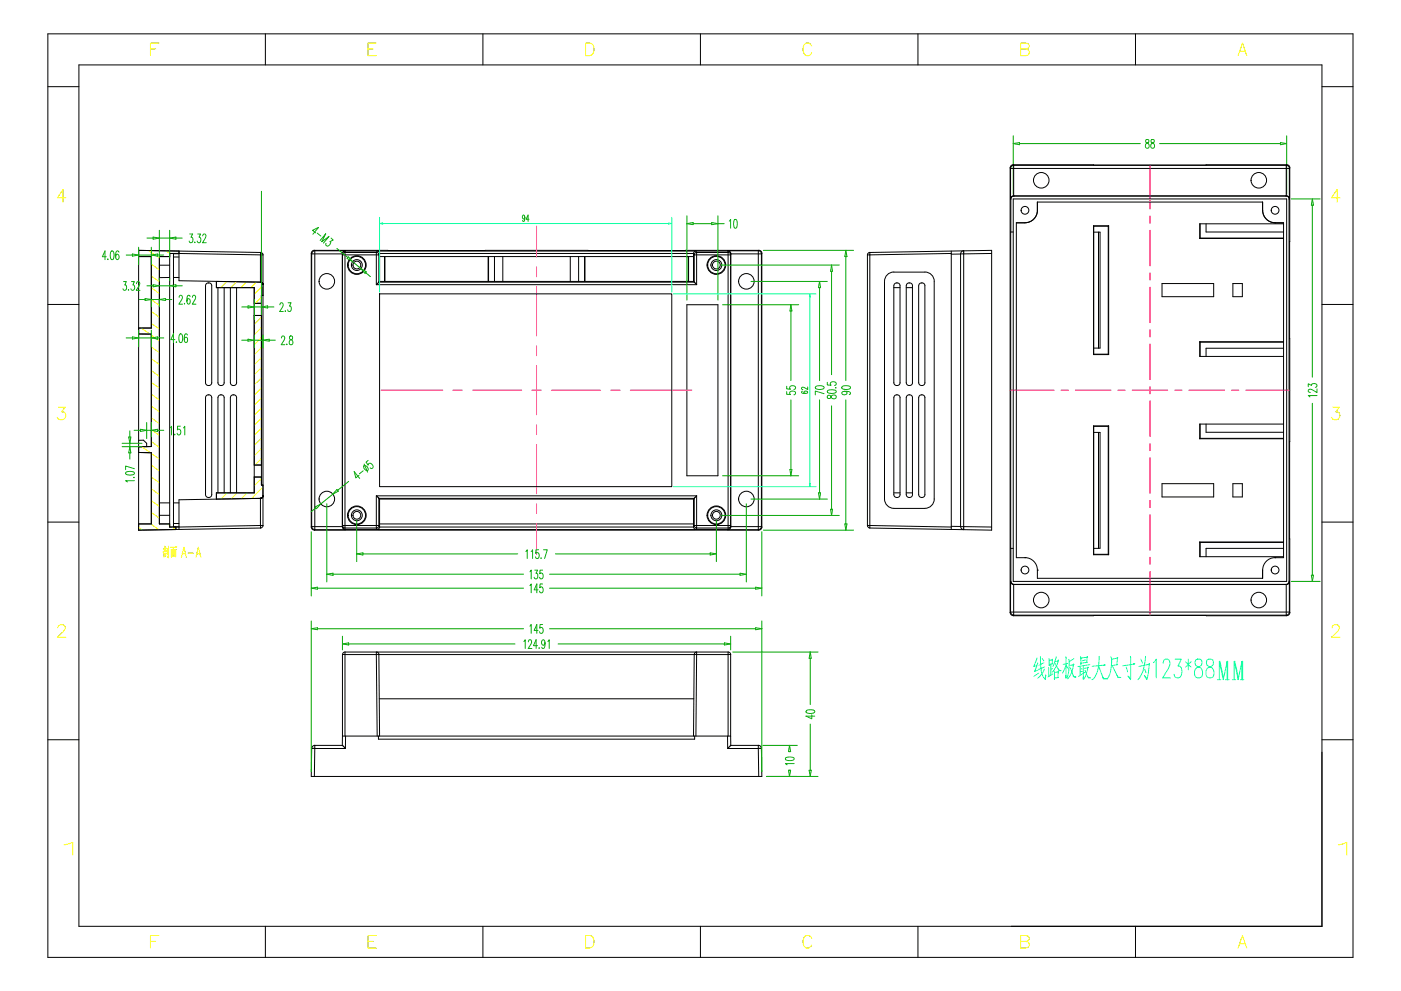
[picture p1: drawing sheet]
<svg xmlns="http://www.w3.org/2000/svg" width="420mm" height="297mm" viewBox="0 0 420 297" stroke-linecap="round" stroke-linejoin="round" font-family="sans-serif">
<g fill="none" stroke="#000" stroke-width=".3">
<path d="M14.4 10.1h391.4v276.9h-391.4zM23.7 19.5h372.8v258.2h-372.8zM79.6 10.1v9.4M144.8 10.1v9.4M210.1 10.1v9.4M275.3 10.1v9.4M340.5 10.1v9.4M14.4 26h9.3M396.5 26h9.3M302.9 50.3v133.3M302.9 50.3l.2 .2M303.1 50.5v133"/>
<path d="M303.1 50.5h83.6M303.9 59.6h82v114.7h-82zM303.9 49.4h82M303.9 49.4l.1 .2M303.9 49.4l-.7 .3-.2 .6M304 49.6v9.1M304 49.6h81.7M304 49.5a.93 .93 0 0 0-.9 1M304 58.7l81.7 .1M304 58.7l.1 .1M304 58.7l-.6 .3-.3 .6M304.1 58.8h81.6"/>
<path d="M304.1 58.7l-.7 .3-.2 .7M385.7 58.7l.6 .3 .3 .7M385.7 49.6v9.1l.7 .3 .3 .6M385.8 49.5a.93 .93 0 0 1 .9 1M385.9 49.4l-.2 .2M385.9 49.4l.7 .3 .2 .6M386.7 50.5l.1-.2v133.3l-.1-.1M386.7 50.5v133M41.6 76.9h3.8v21.4h-3.8M47.8 79.5h3.1M50.9 76.9h-3.1v80.1h3.1M52 77h1.7"/>
<path d="M53.7 75.3v8.8l24.4 .5M53.7 76.1h-1.7v81.8h1.7M78.1 76.4l-27.2-.4v82l27.2-.5M78.1 76.4h.8M78.1 76.4v8.2M78.1 75.7l-36.5-.7v83.9M78.2 75.6l.5 .3 .2 .5M78.2 75.6l-.1 .8M78.9 76.4v81.1M93.3 76v82M93.3 76l.2 .1M93.5 76.1v81.7"/>
<path d="M94.3 75l-.7 .3-.2 .6M94.4 75.2v83.6M94.4 75.2l-.1-.2h133.2l-.1 .2M94.4 75.2l9.2 .1M94.4 75.2a.93 .93 0 0 0-.9 .9M102.7 76l-9.2 .1M102.7 76.2v81.6M102.7 76v82M102.8 75.6l-.1 .4M103.5 75.3h114.9v83.4h-114.9zM103.5 75.2l-.6 .2-.2 .6M103.6 75.2l-.6 .2"/>
<path d="M112.9 75.7l-9.4-.1-.6 .3-.2 .5h10.9M112.9 75.7v9.6h96v-9.6M112.9 75.6l.5 .3 .2 .5M113.1 75.3l-.2 .4M113.1 75.2l.6 .3 .2 .5M113.6 76.4v8.2M113.8 76.9h94.2M113.8 76h94.2M113.8 76l-.2 .4M113.8 76v8.1l-.2 .5M115.3 76.9v7.5M115.4 76.9v7.5"/>
<path d="M116.3 75v.1M145.5 75v.1M146.4 76.9v7.5M146.5 76.9v7.5M148.3 76.9v7.5M150.8 76.9v7.5M171 76.9v7.5M173.5 76.9v7.5M175.3 76.9v7.5M175.4 76.9v7.5M176.4 75v.1M205.5 75v.1"/>
<path d="M206.4 76.9v7.5M206.5 76.9v7.5M208 76v8.1l.2 .5M208 76l.2 .4M208.2 76.4v8.2M208.7 75.3l.2 .4M208.7 75.2l-.5 .3-.2 .5M208.9 75.7h9.5M209 75.6l-.6 .3-.2 .5M218.3 75.2h.1M218.4 75.6l.5 .3 .2 .5h-10.9M218.4 75.2l.5 .2 .2 .6"/>
<path d="M218.4 75.2l.5 .2M219 75.6l.2 .4M219.1 76v82M219.2 76.1l-.1 .1M219.2 76l9.1 .1M227.4 75.2l-9.2 .1M227.4 75.2v83.6M227.4 75.2a.93 .93 0 0 1 1 .9M227.6 75l.6 .3 .3 .6M228.3 76.1l.2-.1v82l-.2-.2M228.3 76.1v81.7M260.1 76.4v81.1"/>
<path d="M260.9 75.7l36.5-.7v83.9l-36.5-.6M260.9 75.7v82.6M260.9 75.6l-.5 .3-.3 .5M285.3 76l-25.2 .4M285.3 75.3v83.4M288.1 76.1l-2.8 .1M288.1 76.1a.93 .93 0 0 1 .9-.9v.9M289 76.1h-.9v81.7M289 76.1v81.7M297.4 76l-8.4 .1M303.1 69.5h.8M311.1 63.1v-2.5h67.6v2.5"/>
<path d="M311.1 63a3.7 3.7 0 0 1-3.7 3.8M311.1 63a3.7 3.7 0 0 1-3.7 3.8h-2.6v100.4h2.6M328 67.7v38.6M328 67.7v.1M328 67.7h4.5M328 67.8v38.4M328 69.6h1.9v34.7h-1.9M328 67.8h4.4M329.4 69.6v34.7M332.4 67.8v38.4M332.5 67.7l-.1 .1M332.5 67.7v38.6"/>
<path d="M359.8 71.5h25.1M359.9 71.4l-.1 .1M359.9 67.1v4.3M359.9 71.4h25M361.7 67.1v2.4h23.2M378.6 60.6v2.5M378.6 63.1h.1M378.7 63a3.7 3.7 0 0 0 3.7 3.8M382.4 66.8h.1M382.4 66.8h2.5v100.4h-2.5M384.9 67.1h-25.1v4.4M386.8 72.4h.1"/>
<path d="M14.4 91.3h9.3M50.9 83.2h-3.1M52 83.2h1.7M61.6 85.7v29.1M61.6 85.6a.94 .94 0 0 1 1-.8 .94 .94 0 0 1 .9 .8M63.5 85.7v29.1M64.9 84.4v1.8h11.3v8.3M65.4 86.2v28.6M67.2 86.2v28.6M69.1 86.2v28.6M71 86.2v28.6M76.2 90.9h2.2"/>
<path d="M78.2 84.6h.1M78.2 84.6l.5 .2 .2 .5M78.3 84.6h.1M78.4 84.6h.1M78.4 94.6h-2.2v53.1h-11.3v1.9M78.5 84.6h.1M78.5 84.7h.1M78.6 84.7h.1M78.6 84.7v.1M78.6 84.8h.1M78.7 84.8h.1M78.7 84.9h.1"/>
<path d="M78.8 84.9h.1M78.8 85h.1M78.8 85v.1M78.9 85.1h.1M78.9 88.5h-.5v56.9h.5M78.9 85.2h.1M78.9 85.3h.1M113.6 84.6l-.7 .7M113.6 84.6h94.6M113.6 84.6h.1M113.7 84.4h94.4M113.8 88.1h87.7v57.8h-87.7z"/>
<path d="M206 91.3h9.3v51.3h-9.3zM208.2 84.6l.8 .7M268.1 86.2h1.8M268.1 85.7v29.1M268.1 81.6h9.3M268.1 81.5a2.81 2.81 0 0 0-2.8 2.9v65.2a2.8 2.8 0 0 0 2.8 2.8h9.3M268.1 85.6a.94 .94 0 0 1 .9-.8 .94 .94 0 0 1 .9 .8M269.9 85.7v29.1M271.8 86.2h1.8M271.8 85.7v29.1M271.8 85.6a.94 .94 0 0 1 .9-.8 .94 .94 0 0 1 1 .8M273.6 85.7v29.1"/>
<path d="M275.5 85.7v29.1M276.5 84.8h-.1a.84 .84 0 0 0-.9 .8M276.5 84.8a.84 .84 0 0 1 .9 .8M277.4 85.7v29.1M277.4 81.5a2.77 2.77 0 0 1 2.8 2.9v65.2a2.8 2.8 0 0 1-2.8 2.8M348.5 85h15.5v3.9h-15.5zM369.7 85h2.9v3.9h-2.9zM396.5 91.3h9.3M41.6 100.1h3.8v33.7l-3.8 .1M61.6 114.7a.94 .94 0 0 0 1 .9 .94 .94 0 0 0 .9-.9M61.9 118.6l.8-.3a.83 .83 0 0 1 .8 .9v29.1a.94 .94 0 0 1-.9 .8 .94 .94 0 0 1-1-.8v-29.1zM65.4 114.7a.87 .87 0 0 0 1 .9"/>
<path d="M66.4 118.3h-.2a.84 .84 0 0 0-.8 .9v28.5M66.4 118.3a.84 .84 0 0 1 .8 .9v28.5M67.2 114.7a.84 .84 0 0 1-.8 .9M69.1 119.2v28.5M69.1 114.7a.84 .84 0 0 0 .8 .9M69.9 118.3h.2a.84 .84 0 0 1 .9 .9v28.5M69.9 118.3a.84 .84 0 0 0-.8 .9M71 114.7a.88 .88 0 0 1-1.1 .9M268.1 114.7a.94 .94 0 0 0 .9 .9 .94 .94 0 0 0 .9-.9M268.3 118.6l.8-.3a.84 .84 0 0 1 .8 .9v29.1a.94 .94 0 0 1-.9 .8 .94 .94 0 0 1-.9-.8v-29.1zM271.8 114.7a.94 .94 0 0 0 .9 .9 .94 .94 0 0 0 1-.9M272 118.6l.8-.3a.84 .84 0 0 1 .9 .9v29.1a.94 .94 0 0 1-1 .8 .94 .94 0 0 1-.9-.8v-29.1z"/>
<path d="M275.5 114.7a.86 .86 0 0 0 1 .9M276.5 118.3h-.1a.87 .87 0 0 0-.9 .9v29.1a.89 .89 0 0 0 1 .8M276.5 118.3a.84 .84 0 0 1 .9 .9M277.4 119.2v29.1M277.4 114.7a.84 .84 0 0 1-.9 .9M328 106.3h4.5M328 106.2v.1M328 106.2h4.4M332.4 106.2l.1 .1M359.8 102.4v4.4h25.1M359.8 102.4h25.1M359.8 102.4l.1 .2"/>
<path d="M359.9 102.6v4.2M359.9 102.6h25M384.9 104.4h-23.2v2.4M386.8 101.5h.1M41.6 135.6l3.8 .1v21.3h-3.8M41.6 132l1.4-.1 1 1v1M76.2 139.4h2.2M328 127.7v38.6M328 127.7v.1M328 127.7h4.5M328 129.6h1.9v34.7l-.5 .1M328 127.8v38.3"/>
<path d="M328 127.8h4.4M329.4 129.6v34.8M332.4 127.8v38.3M332.5 127.7v38.6M332.5 127.7l-.1 .1M359.8 131.5h25.1M359.9 131.4h25M359.9 127.1v4.3M359.9 131.4l-.1 .1M361.7 127.1v2.5h23.2M384.9 127.1h-25.1v4.4M386.8 132.4h.1"/>
<path d="M14.4 156.5h9.3M47.8 154.5h3.1M47.8 150.7h3.1M52 156.9h1.7M52 150.7h1.7M52.7 158v.7l-11.1 .2M76.2 143h2.2M78.1 157.5h.8M78.1 149.4v8.1M78.1 157.5l.1 .8M78.1 149.4l-24.4 .4v8.9M78.1 158.3l-36.5 .6"/>
<path d="M78.2 149.3h.1M78.3 149.3h-.1M78.3 149.3h.1M78.4 149.3h.1M78.5 149.3h-.1M78.5 149.3h.1M78.5 149.2v.1M78.5 149.2h.1M78.6 149.2h.1M78.7 149.1h.1M78.8 149h-.1M78.8 149h.1"/>
<path d="M78.8 148.9v.1M78.8 148.9h.1M78.8 148.8v.1M78.9 148.8h.1M78.9 148.7h.1M78.9 148.6v.1M78.9 148.6h.1M78.9 157.5l-.2 .5-.5 .3M78.9 148.6l-.2 .5-.5 .2M93.4 158l.2 .6 .7 .3M93.5 157.8h9.2M93.5 157.8l-.2 .2"/>
<path d="M93.5 157.8a.93 .93 0 0 0 .9 .9M94.4 158.8l-.1 .1h133.2M102.7 157.8l.1 .5M102.7 157.8h.1M102.7 157.9l.2 .6 .6 .2M103 158.5l.5 .2M103.5 158.7l-9.1 .1M112.9 158.3l.2 .4M112.9 158.3v-9.7h96v9.7M112.9 148.6l.7 .7M113.5 158.6v.1M113.6 157.5h-10.9l.2 .5 .6 .3h9.4"/>
<path d="M113.6 157.5l.2 .5M113.6 149.4l.2 .4v8.2M113.6 149.4v8.1M113.6 149.4h94.6M113.6 157.5l-.2 .5-.5 .3M113.7 149.6h94.4M113.8 157h94.2M113.8 158h94.2M113.9 157.9l-.2 .5-.6 .3M208 157.9l.2 .5 .5 .3M208.2 157.5h10.9l-.2 .5-.5 .3M208.2 149.4l-.2 .4v8.2"/>
<path d="M208.2 149.4v8.1M208.2 157.5l-.2 .5M208.2 157.5l.2 .5 .6 .3M208.3 158.6v.1M208.9 158.3h9.5M208.9 158.3l-.2 .4M209 148.6l-.8 .7M218.2 158.7l9.2 .1M218.9 158.5l-.6 .2M219.1 157.8h.1M219.1 157.9l-.2 .6-.5 .2M219.2 157.8h9.1"/>
<path d="M219.2 157.8l-.2 .5M227.4 158.8l.1 .1M228.4 157.8a.93 .93 0 0 1-1 .9M228.5 158l-.3 .6-.6 .3M260.1 157.5l25.2 .5M260.1 157.5l.3 .5 .5 .3M268.1 147.7h1.8M271.8 147.7h1.8M277.4 148.3a.84 .84 0 0 1-.9 .8M285.3 157.8h2.8M288.1 157.8h.9M288.1 157.8a.93 .93 0 0 0 .9 .9"/>
<path d="M289 157.8l8.4 .2M289 158.7h.1M289 157.8v.9M348.5 145h15.5v4h-15.5zM369.7 145h2.9v4h-2.9zM396.5 156.5h9.3M303.1 174.3l.3 .6 .6 .3M303.1 164.4h.8M303.2 174.2l.2 .7 .7 .3M304 175.2v9.2M304.1 175.2h81.6M304.1 175.2h-.1"/>
<path d="M307.4 167.2h.1M307.4 167.1a3.7 3.7 0 0 1 3.7 3.8M311.1 170.9h.1M311.1 170.9v2.4h67.6v-2.4M328 166.3h4.5M328 166.1h4.4M328 164.4h1.4M328 166.1v.2M332.4 166.1l.1 .2M359.8 162.5v4.4h25.1M359.8 162.5h25.1M359.8 162.5l.1 .1"/>
<path d="M359.9 162.6h25M359.9 162.6v4.3M378.7 170.9l-.1 2.4M382.4 167.2h.1M382.4 167.1a3.7 3.7 0 0 0-3.7 3.8M384.9 164.4h-23.2v2.5M385.7 175.2h-81.7M386.6 174.2l-.3 .7-.6 .3M386.7 174.3l-.3 .6-.7 .3v9.2M386.8 161.5h.1M102.7 196.2v24.4M103.5 195.4v25.2"/>
<path d="M103.5 195.4h114.9v25.2M103.5 196.2h9.4M103.5 195.4l-.6 .3-.2 .5M103.5 196.2h-.8M112.9 195.4v.8M112.9 196.2l.2 24.4M112.9 195.4l.5 .3 .2 .5h-.7M208.2 196.2h-94.6l.2 24.4M208.2 196.2l-.2 24.4M208.9 195.4v.8M208.9 196.2h9.5M208.9 196.2l-.2 24.4"/>
<path d="M209 195.4l-.6 .3-.2 .5M209 196.2h-.8M218.4 195.4l.5 .3 .2 .5M218.4 196.2h.7M219.1 196.2v24.4M303 183.6l.2 .6 .7 .3M303.1 183.5h83.6M303.1 183.5l-.2 .1M303.1 183.4a.93 .93 0 0 0 .9 1M304 184.4l-.1 .2h82l-.2-.2M304 184.4h81.7M386.7 183.4a.93 .93 0 0 1-.9 1"/>
<path d="M386.8 183.6l-.2 .6-.7 .3M113.7 209.5h94.4M14.4 221.7h9.3M93.5 224.4l-.2 8.3h135.2l-.2-8.3M93.5 224.3h.9M94.4 224.4l-.1 8.3M94.4 224.4h9.2M94.4 223.4a.93 .93 0 0 0-.9 .9M102.7 223.4h-8.3v1M102.7 223.4l.9 .9M102.7 220.6v2.8M102.7 220.6h116.4"/>
<path d="M103.6 220.6v3.8M113.5 220.6v1h94.8v-1M218.2 220.6v3.8M218.2 224.4h9.2M219.1 220.6l.1 2.8M219.1 223.4l-.8 .9M219.2 223.4h8.2M219.2 223.4h-.1M227.4 223.4v1M227.4 224.4l.1 8.3M227.4 223.4a.93 .93 0 0 1 1 .9M227.4 224.3h1"/>
<path d="M396.5 221.7h9.3M79.6 277.7v9.3M144.8 277.7v9.3M210.1 277.7v9.3M275.3 277.7v9.3M340.5 277.7v9.3"/>
<circle cx="312.3" cy="54" r="2.33"/>
<circle cx="377.5" cy="54" r="2.33"/>
<circle cx="107" cy="79.4" r="1.17"/>
<circle cx="107" cy="79.4" r="1.63"/>
<circle cx="107" cy="79.4" r="2.61"/>
<circle cx="107" cy="79.4" r="2.8"/>
<circle cx="214.8" cy="79.4" r="1.17"/>
<circle cx="214.8" cy="79.4" r="1.63"/>
<circle cx="214.8" cy="79.4" r="2.61"/>
<circle cx="214.8" cy="79.4" r="2.8"/>
<circle cx="307.4" cy="63" r="1.17"/>
<circle cx="382.4" cy="63" r="1.17"/>
<circle cx="98" cy="84.3" r="2.33"/>
<circle cx="223.8" cy="84.3" r="2.33"/>
<circle cx="98" cy="149.6" r="2.33"/>
<circle cx="107" cy="154.5" r="1.17"/>
<circle cx="107" cy="154.5" r="1.63"/>
<circle cx="107" cy="154.5" r="2.61"/>
<circle cx="107" cy="154.5" r="2.8"/>
<circle cx="214.8" cy="154.5" r="1.17"/>
<circle cx="214.8" cy="154.5" r="1.63"/>
<circle cx="214.8" cy="154.5" r="2.61"/>
<circle cx="214.8" cy="154.5" r="2.8"/>
<circle cx="223.8" cy="149.6" r="2.33"/>
<circle cx="307.4" cy="170.9" r="1.17"/>
<circle cx="312.3" cy="179.9" r="2.33"/>
<circle cx="377.5" cy="179.9" r="2.33"/>
<circle cx="382.4" cy="170.9" r="1.17"/>
</g>
<g fill="none" stroke="#ff0" stroke-width=".3">
<path d="M45.1 14.7h1.6M47.7 12.9h-2.6v3.8M110.4 14.7h1.5M112.9 12.9h-2.5v3.8h2.5M175.6 12.9h1.3a2 2 0 0 1 1.3 1.9 2 2 0 0 1-1.3 1.9h-1.3zM243.4 13.8a1.33 1.33 0 0 0-1.5-.9 1.33 1.33 0 0 0-1.1 1.4 1.62 1.62 0 0 0 .3 1.8 1.62 1.62 0 0 0 1.8 .4l.5-.7M306.1 14.7h1.6a1.02 1.02 0 0 1 .7 1.6l-.7 .4h-1.6v-3.8h1.6a1 1 0 0 1 1 1.1l-.4 .5-.6 .2M371.3 16.7l1.3-3.8 1.3 3.8M371.8 15.4h1.6M19.7 59.3h-2.5l1.7-2.5v3.8M401.9 59.3h-2.6l1.7-2.5v3.8M41.6 76.5l.5 .4"/>
<path d="M44.6 75.1l3.2 2.3M45.4 79.2l2.4 1.7M49.7 75.2l1.2 .8M42.3 98.3l2.7 1.8M45.4 82.7l2.4 1.7M45.4 86.3l2.4 1.7M45.4 89.8l2.4 1.7M45.4 93.4l2.4 1.7M45.4 96.9l2.4 1.7M65 84.4l-.1 .1M68 84.4l-1.8 1.8M71 84.4l-1.8 1.8"/>
<path d="M73.9 84.5l-1.7 1.7M76.9 84.6l-1.7 1.6M78.4 89.1l-1.9 1.8M78.4 95.1l-2.2 2.2M78.4 98.2l-2.2 2.1M78.9 85.6l-2.7 2.6M45.4 100.4l2.4 1.8M45.4 104l2.4 1.7M45.4 107.6l2.4 1.6M45.4 111.1l2.4 1.7M45.4 114.6l2.4 1.7M45.4 118.2l2.4 1.7"/>
<path d="M78.4 101.2l-2.2 2.1M78.4 104.2l-2.2 2.1M78.4 107.2l-2.2 2.1M78.4 110.2l-2.2 2.2M78.4 113.3l-2.2 2.1M78.4 116.3l-2.2 2.1M78.4 119.3l-2.2 2.1M17.5 122h2.1l-1.1 1.5a1.22 1.22 0 0 1 1.3 1.4 1.22 1.22 0 0 1-1.7 .9l-.6-.2-.3-.5M42.5 133.9l2.6 1.8M45.4 121.7l2.4 1.7M45.4 125.3l2.4 1.7M45.4 128.8l2.4 1.7"/>
<path d="M45.4 132.4l2.4 1.7M45.4 135.9l2.4 1.7M45.4 139.4l2.4 1.8M78.4 122.3l-2.2 2.1M78.4 125.3l-2.2 2.2M78.4 128.3l-2.2 2.2M78.4 131.4l-2.2 2.1M78.4 134.4l-2.2 2.2M78.4 137.4l-2 2M399.7 122h2l-1.1 1.5a1.22 1.22 0 0 1 1.3 1.4 1.22 1.22 0 0 1-1.7 .9l-.5-.2-.4-.5M41.6 158.1l1.2 .8M45.2 157l2.5 1.8"/>
<path d="M45.4 143l2.4 1.7M45.4 146.5l2.4 1.7M45.4 150.1l2.4 1.7M45.4 153.6l2.4 1.7M50.2 157l.7 .5M51.6 158l1.1 .7M65.1 147.7l-.2 .2M68.1 147.7l-1.8 1.8M71.1 147.7l-1.8 1.8M74.1 147.7l-1.7 1.8M78.4 143.5l-2.2 2.1M78.9 146l-3.4 3.4"/>
<path d="M49.1 165.7l.1 1.3v-.3l.6-.1v-.8l-.6 .2M49.2 164.7l.1 .5M49.4 163.7l.1 .5v-.2M49.7 164.6l-.1 .7M49.7 165.3l.3-.1-1.2 .3M49.7 164.5l.3-.2-1 .3M50.2 164.5v1.7v-.6M50.5 163.7v3.5l-.3-.5 .3 .5M51.4 164.7v2.4v-.2l1.1-.2h-.2M51.4 165l1.4-.3-.1 2.2-.2-.2M51.8 164.9v1.9M52 164.1l-.1 .8"/>
<path d="M52 166l-.2 .1M52 165.5h-.2M52.3 164.9l-.1 1.8M52.7 164l.3-.1-1.9 .2M54.4 167l.8-3 .7 3M54.7 166h.9M56.4 165.8h1.6M58.8 167l.7-3 .7 3M59.1 166h.8M17.4 188.2l.3-.8 1.1-.1a.9 .9 0 0 1 .6 1.4l-2.2 2.3h2.5M399.5 188.2l.2-.6a1.25 1.25 0 0 1 1.8 0 1.26 1.26 0 0 1-.3 1.7l-1.9 1.7h2.6M19.2 253.2l2.6-.7v3.8"/>
<path d="M401.4 253.2l2.5-.7v3.8M45.1 282.2h1.6M47.7 280.4h-2.6v3.8M110.4 282.2h1.5M112.9 280.4h-2.5v3.8h2.5M175.6 280.4h1.3a2 2 0 0 1 1.3 1.9 2 2 0 0 1-1.3 1.9h-1.3zM243.4 281.3a1.33 1.33 0 0 0-1.5-.9 1.33 1.33 0 0 0-1.1 1.4 1.71 1.71 0 0 0 1.7 2.4l.9-1M306.1 282.2h1.6a.98 .98 0 0 1 .9 .7 .98 .98 0 0 1-.3 1.1l-.6 .2h-1.6v-3.8l2.2 .2a.85 .85 0 0 1 0 1.4l-.6 .2M371.3 284.2l1.3-3.8 1.3 3.8M371.8 282.9h1.6"/>
</g>
<g fill="none" stroke="#f0f" stroke-width=".3">
<path d="M160.9 67.8v9.2M160.9 80v3M160.9 85.9v14.8M114.3 117h18.5M135.8 117h2.9M141.7 117h14.8M159.4 117h3M160.9 103.7v2.9M160.9 109.6v14.8M165.4 117h14.7M183.1 117h3M189 117h18.5"/>
<path d="M160.9 127.3v3M160.9 133.3v14.7M160.9 151v3M160.9 156.9v9.3"/>
</g>
<g fill="none" stroke="#00a500" stroke-width=".3">
<path d="M78.4 57.3v37M303.9 40.7v17.5M303.9 43l1.8-.3v.7zM305.7 43h36.3M347.8 43h36.2M384 42.7l1.9 .3-1.9 .4zM385.9 40.7v17.5M387.3 59.6h8.6M393.6 59.6l.3 1.9h-.6zM37.8 76.4h1.9M39.7 76.1l1.9 .3-1.9 .4zM41.6 74.1v5.2"/>
<path d="M41.6 76.4h3.8M44.1 71.4h1.8M45.4 74.1v5.2M45.4 76.4l1.8-.3v.7zM45.9 71.1l1.9 .3-1.9 .3zM47.2 76.4h1.9M47.8 69v8.2M47.8 71.4h3.1M50.9 69v8.2M50.9 71.4l1.8-.3v.6zM52.7 71.4h2M101 74.5l3.3 2.7"/>
<path d="M104.5 77l1.2 1.4-1.6-.9zM105.7 78.4l2.5 2.1M206 64.7v25.2M206 67l1.9-.3v.6zM207.9 67h5.5M213.4 66.7l1.9 .3-1.9 .3zM215.3 64.7v25.2M215.3 67h1.9M216.2 79.4h35.5M228.9 75h27.1M249.4 79.4l.3 1.9h-.6zM253.7 76.9v37.2"/>
<path d="M253.7 75l.3 1.9h-.6zM393.6 61.5v51.6M41.6 99v5M41.7 89.8h1.8M43.5 89.5l1.9 .3-1.9 .3zM44.1 85.7h1.8M45.4 89.7v2.4M45.4 99v5M45.4 89.8h2.4M45.9 85.3l1.9 .4-1.9 .3zM47.8 83.3v1M47.8 89.7v2.4"/>
<path d="M47.8 89.8l1.9-.3v.6zM47.8 85.7h3.1M49.7 89.8h1.8M50.9 83.3v1M50.9 85.7l1.8-.4v.7zM52.7 85.7h2M72.5 92h1.9M74.4 91.7l1.8 .3-1.8 .3zM76.2 89.7v6.2M76.2 92h2.2M78.4 92l1.9-.3v.6zM80.3 92h1.8"/>
<path d="M108.2 80.5l1.7 1-.4 .4zM109.7 81.7l1.4 1.2M216.7 91.3h22.8M225.2 84.4h22.9M237.2 93.2v20.9M237.2 91.3l.3 1.9h-.6zM245.8 86.2v27.9M245.8 84.4l.3 1.8h-.7zM249.4 81.3v31M37.8 101.3h1.9M39.7 101l1.9 .3-1.9 .3zM41.6 101.3h3.8"/>
<path d="M45.4 101.3l1.8-.3v.6zM47.2 101.3h1.9M72.5 102h1.9M74.4 101.7l1.8 .3-1.8 .3zM76.2 100.4v3.9M76.2 102h2.7M78.9 100.4v3.9M78.9 102l1.8-.3v.6zM80.7 102h1.9M237.2 119.9v20.8M245.8 119.9v27.8M253.7 119.9v37.1"/>
<path d="M36.6 132.9h6M36.6 133.9h6M38.6 131h.6l-.3 1.9zM38.9 129.1v1.9M38.9 132.9v1M38.9 135.7v1.9M38.9 133.9l.3 1.8h-.6zM40.2 129h1.9M42.1 128.7l1.9 .3-1.9 .3zM44 126.6v4.9M44 129h1.4M45.4 126.6v4.4"/>
<path d="M45.4 129l1.8-.3v.6zM47.2 129h1.9M249.4 121.7v30.9M393.6 120.9v51.5M93.3 159.4v19.2M94.5 152l1.7-.9-1.3 1.4zM94.7 152.2l-1.4 1.2M98 151v23.4M99.8 148.1l-3.6 3M101 146.7l.5 .5-1.7 .9zM104.6 144.3l-3.3 2.7M107 155.9v12.4"/>
<path d="M214.8 155.9v12.4M216.2 154.5h35.5M216.7 142.6h22.8M223.8 151v23.4M225.2 149.6h22.9M228.5 159.4v19.2M228.9 158.9h27.1M236.9 140.7h.6l-.3 1.9zM245.4 147.7h.7l-.3 1.9zM249.1 152.6h.6l-.3 1.9zM253.4 157h.6l-.3 1.9zM93.3 176.3l1.9-.3v.6z"/>
<path d="M95.2 176.3h61.8M98 172.1l1.9-.3v.7zM99.9 172.1h57.1M107 166l1.8-.3v.7zM108.8 166h46.5M164.8 172.1h57.2M164.8 176.3h61.8M166.6 166h46.4M213 165.7l1.8 .3-1.8 .4zM222 171.8l1.8 .3-1.8 .4zM226.6 176l1.9 .3-1.9 .3zM387.3 174.3h8.6"/>
<path d="M393.3 172.4h.6l-.3 1.9zM93.3 186.1v45.2M93.3 188.5l1.9-.3v.6zM95.2 188.5h61.8M102.7 190.7v4.1M102.7 193l1.9-.3v.6zM104.6 193h49.8M164.8 188.5h61.8M167.4 193h49.9M217.3 192.7l1.8 .3-1.8 .3zM219.1 190.7v4.1M219.8 195.4h25.5"/>
<path d="M226.6 188.2l1.9 .3-1.9 .3zM228.5 186.1v45.2M243 197.3v13.9M243 195.4l.3 1.9h-.6zM243 217v13.9M228.8 223.4h10.3M229.9 232.7h15.4M236.5 230.9h.6l-.3 1.8zM236.8 225.3h.1M236.8 230.8v.1M236.8 223.4l.3 1.9h-.6zM242.7 230.9h.6l-.3 1.8z"/>
</g>
<g fill="none" stroke="#0f0" stroke-width=".3">
<path d="M343.7 41.9v.8a.98 .98 0 0 1 .9 .7 .98 .98 0 0 1-.4 1 .83 .83 0 0 1-.8-.8 .83 .83 0 0 1 .9-.8l.2-.1a.53 .53 0 0 0 0-.7 .53 .53 0 0 0-.6-.2zM345.3 41.9l-.1 .2a.75 .75 0 0 0 .8 .9 .73 .73 0 0 1 .3 1 .73 .73 0 0 1-1 .3 1.07 1.07 0 0 1 .8-1.6 .53 .53 0 0 0 0-.7 .53 .53 0 0 0-.6-.2zM31.9 76.9h-1.2l.8-1.7v2.6M32.3 77.6v.2l.1-.1M33.3 75.3l.4-.1a1.92 1.92 0 0 1 0 2.6h-.1a2.21 2.21 0 0 1-.3-2.5zM35.6 75.6v-.3l-.5-.1a1.8 1.8 0 0 0 .1 2.6 .89 .89 0 0 0 .5-.8 .89 .89 0 0 0-.6-.8l-.4 .7M56.9 70.1h.9l-.5 1a.79 .79 0 0 1 .6 1 .79 .79 0 0 1-1 .5l-.2-.4M58.4 72.5v.3l.1-.2M59.3 70.1h.9l-.5 1a.85 .85 0 0 1 .6 .9 .85 .85 0 0 1-.8 .8l-.4-.6M60.8 70.7l.1-.3a.54 .54 0 0 1 .8-.1 .54 .54 0 0 1 0 .8l-1 1.7h1.1M94.7 69.8l-1-.8 1.8-.8-1.7 2M95.1 69.9l1.1 .9"/>
<path d="M96 72.1l1.7-2.1-1.2 2.5 2.2-1.6-1.7 2M99.3 71.4l.6 .6-1 .4a.78 .78 0 0 1-.2 1.1 .78 .78 0 0 1-1-.2l.1-.4M157.4 65.1l-.2 .5a.51 .51 0 0 1-.6-.5 .51 .51 0 0 1 .6-.6l.2 .6-.2 1.2-.3 .1-.2-.3M158.7 65.7h-.9l.6-1.2v1.9M218.7 66.3l.4-.5v2.6M220.2 65.9l.4-.1 .4 .5v1.6l-.4 .5-.4-.1-.1-.4zM37 84.4h.9l-.5 1a.83 .83 0 0 1 .6 .9 .83 .83 0 0 1-.7 .7l-.4-.4M38.5 86.8v.2l.1-.1M39.4 84.4h.9l-.5 1a.77 .77 0 0 1 .6 1 .77 .77 0 0 1-1 .5l-.2-.3M40.9 85a.53 .53 0 0 1 .6-.6 .53 .53 0 0 1 .4 .8l-1 1.8h1.1M53.7 89.1l.1-.3a.56 .56 0 0 1 .8-.1 .56 .56 0 0 1 0 .8l-1 1.7h1.1M55.3 90.9v.3l.1-.2"/>
<path d="M57 88.9l-.1-.3-.4-.1a2.11 2.11 0 0 0 0 2.7 .89 .89 0 0 0 .6-.9 .89 .89 0 0 0-.6-.8l-.2 .1-.3 .7M57.7 89.1l.1-.3a.56 .56 0 0 1 .8-.1 .56 .56 0 0 1 0 .8l-.9 1.7h1.1M83.9 91.4l.1-.4a.56 .56 0 0 1 .8-.1 .56 .56 0 0 1 0 .9l-.9 1.6h1.1M85.6 93.1v.3v-.2M86.4 90.7h.9l-.5 1.1a.77 .77 0 0 1 .6 .9 .77 .77 0 0 1-1 .5l-.1-.3M52.5 101.8h-1.3l.8-1.7v2.6M52.9 102.4v.3l.1-.1M53.9 100.2l.4-.1a1.92 1.92 0 0 1 0 2.6h-.2a2.31 2.31 0 0 1-.2-2.5zM56.2 100.4l-.1-.2-.4-.1a1.8 1.8 0 0 0 .1 2.6 .89 .89 0 0 0 .5-.8 .89 .89 0 0 0-.6-.8l-.5 .7M84.4 101.3l.1-.3a.56 .56 0 0 1 .8-.1 .56 .56 0 0 1 0 .8l-1 1.6h1.1M86 103.1v.2l.1-.1M86.9 100.8v.8a.88 .88 0 0 1 .9 .7 .88 .88 0 0 1-.7 1 .97 .97 0 0 1-.3-1 .97 .97 0 0 1 .9-.7v-.8z"/>
<path d="M235.9 117.4v.8l1.2 .1-.2-.1a.54 .54 0 0 1 .3-.9h1a.54 .54 0 0 1 .4 .6 .54 .54 0 0 1-.5 .4M235.9 115.8v.8l1.2 .1-.2-.1a.55 .55 0 0 1 .3-.9h1a.54 .54 0 0 1 .4 .6 .54 .54 0 0 1-.5 .4M240.6 117.2l-.2 .3a1.26 1.26 0 0 0 1.8 0 .67 .67 0 0 0-1.2 .1l.6 .3M242.2 116v.8l-1.2-.7a.38 .38 0 0 0-.5 .1 .38 .38 0 0 0 .2 .5h.1M244.6 115.9l1.1-.3a1.2 1.2 0 0 1 1.4 .6 1.92 1.92 0 0 1-2.6 0zM247.1 118l-2.6-.8v1.1M248.1 114.6v.8l1.2 .1-.2-.1a.54 .54 0 0 1 .3-.9h1a.53 .53 0 0 1 .4 .4 .53 .53 0 0 1-.3 .6h-.2M248.2 118.6a.57 .57 0 0 0 .3 .9 .57 .57 0 0 0 .8-.6 .74 .74 0 0 1 .9-.5 .74 .74 0 0 1 .5 1 1.07 1.07 0 0 1-1.7-.8zM248.2 117l1.1-.2a1.22 1.22 0 0 1 1.5 .7 2.11 2.11 0 0 1-2.7 0zM250.7 116.2h-.2M252.6 115.9l.9-.3a1.22 1.22 0 0 1 1.6 .6 1.93 1.93 0 0 1-2.7 0zM253.3 117.3l.6 .2a.76 .76 0 0 1-.6 .9 .76 .76 0 0 1-.9-.6 1.78 1.78 0 0 1 2.7 0l-.2 .4-.2 .1"/>
<path d="M392.3 115.9v-.9l1 .5a.79 .79 0 0 1 1-.5 .79 .79 0 0 1 .5 .9l-.3 .2M395 118.6h-2.7l.6 .4M395 116.6v1.1l-1.7-1a.53 .53 0 0 0-.8 .2 .53 .53 0 0 0 .4 .7h.1M51.1 128.3l.3-.6v2.7M52.4 130.1v.3l.1-.2M54.1 127.7h-.8v1.1a.55 .55 0 0 1 .8 .2v1a.54 .54 0 0 1-.8 .2l-.2-.3M55 128.3l.4-.6v2.7M109.1 139.7a.91 .91 0 0 1 1.1 .2 .91 .91 0 0 1 0 1.1l-.9-.5zM109.2 139.1l1 2.4M110.4 138l-.6 .5 .6 .9v-.1a.55 .55 0 0 1 .9-.4l.4 .4a.66 .66 0 0 1-.1 1.1l-.6-.2M37.8 141.5l2-.1 .4 .1 .1 .4-.5 .4h-1.6l-.5-.4zM40.2 143l.1 .1h-.3"/>
<path d="M40.3 144.1h-2.6l.5 .4M40.3 140.5l-2.6-.8v1.1M107.7 142.5l-1 .7-.5-1.9 1.7 2.1M108.9 141.1l-1.1 .9M157.7 165.3l.4-.5v2.6M158.9 171.4l.4-.5v2.6M158.9 175.5l.4-.5v2.7M159.3 165.3l.4-.5v2.6M160.4 170.9h.8l-.5 1a.85 .85 0 0 1 .6 .9 .85 .85 0 0 1-.7 .7l-.4-.5M161.4 176.8h-1.2l.8-1.8v2.7M161.5 164.8h-.8v1.1v-.1a.54 .54 0 0 1 .9 .2v1a.53 .53 0 0 1-.4 .4 .53 .53 0 0 1-.5-.2l-.1-.3M162.3 167.2v.2v-.1"/>
<path d="M162.7 170.9h-.7l-.1 1.1 .1-.1a.86 .86 0 0 1 1 .6 .86 .86 0 0 1-.6 1l-.4-.1-.2-.4M162.7 175h-.7l-.1 1.2 .1-.1a.51 .51 0 0 1 .8 .2v1a.51 .51 0 0 1-.6 .4 .51 .51 0 0 1-.4-.5M163 164.8h1.1l-.8 2.6M157.1 192.3l.4-.5v2.6M158.5 192.4v-.4a.56 .56 0 0 1 .9 0 .56 .56 0 0 1-.1 .8l-.9 1.6h1.1M158.9 187.7l.4-.5v2.7M161.2 193.5h-1.2l.8-1.7v2.6M161.4 189h-1.2l.8-1.8v2.7M161.7 194.1v.3l.1-.1M162.7 187.2h-.7l-.1 1.1 .1-.1a.51 .51 0 0 1 .8 .3v1a.51 .51 0 0 1-.6 .4 .51 .51 0 0 1-.4-.6M163.4 192.6l-.2 .7a.78 .78 0 0 1-.9-.6 .78 .78 0 0 1 .6-.9 1.71 1.71 0 0 1 0 2.6l-.4-.4M164.3 192.3l.4-.5v2.6"/>
<path d="M241.9 213l1-.2a1.28 1.28 0 0 1 1.4 .4l-.1 .4-.4 .2-.9 .1-1-.3zM243.5 214.2v1.3l-1.8-.8h2.6M235.7 227.1l.9-.2a1.22 1.22 0 0 1 1.6 .6 2.06 2.06 0 0 1-2.7 0zM238.2 228.9h-2.7l.6 .4"/>
</g>
<g fill="none" stroke="#f00" stroke-width=".3">
<path d="M344.9 49.4v13.2M344.9 64.8v2.1M344.9 69v10.7M344.9 81.8v2.1M344.9 86.1v10.6M344.9 98.9v2.1M302.9 117h13.2M318.2 117h2.2M322.5 117h10.7M335.3 117h2.1M339.6 117h10.6M344.9 103.1v10.7"/>
<path d="M344.9 115.9v2.2M352.3 117h2.2M356.6 117h10.6M369.4 117h2.1M373.6 117h13.2M344.9 120.2v10.6M344.9 133v2.1M344.9 137.2v10.7M344.9 150v2.1M344.9 154.2v10.7M344.9 167v2.1M344.9 171.3v13.3"/>
</g>
<g fill="none" stroke="#0ff" stroke-width=".3">
<path d="M113.8 65.1v22.5M113.8 67l1-.2v.4zM114.8 67h85.7M200.5 66.8l1 .2-1 .2zM201.5 65.1v22.5M201.9 88.1h42.8M242.9 89v55.9M242.9 88.1l.1 .9h-.3zM201.9 145.9h42.8M242.7 144.9h.3l-.1 1zM311 197.2l-1 2.6 1-.3M311.2 198.7l-1 2.6 1.1-.4"/>
<path d="M312 196.8v1.5a7 7 0 0 0 1.4 5.2l.1 .1 .1-1.3-.1 1.3M312.5 197.4l.6 .7M313.1 198.7l-1.5 .7M313.3 199.9l-1.8 .7M314.6 197.4l.1 2.1v-.3l.9-.2v-1.4v.2l-.9 .1M315.2 199.1l-.1 3.2M316.4 198.8l1.3 2.2h.5l-.6-.1-.2-.4M316.5 198.2l1-.1-.1-.3-.6 1.8-1.2 1.8M316.7 196.8l-.9 3M319.6 196.9l.1 6.4v-.9M319.7 199.3l-1 2.4M319.7 199.5l.6 .8"/>
<path d="M320.3 198.8l-1.5 .4M320.5 197.6a12.5 12.5 0 0 1-.5 5.6M320.9 199.5l1.2-.3-.1-.2a7.7 7.7 0 0 1-1.8 4.5M322.1 197.4l-1.4 .8M323.9 199.7v2.7M324.1 196.8l.1 2.4-.1-.4 2-.3v-1.7l.1 .2-2.1 .3M324.9 199.6v4.1v-.8M325.6 197.8l-1.1 .3M326.9 199.2l-3.6 .6M329.5 199.8l1.4 3.7 1-.1-1-.1-.2-.4M329.6 196.7a11.2 11.2 0 0 1-1.6 6.7l-.6 .3M331 199.4l.5-.1-4 .4"/>
<path d="M333.2 196.8l.2 1.1-.2 2.3a5.8 5.8 0 0 1-1.2 3.4M333.4 197.6l1.8-.4v-.2l-.3 2.2h.3l-1.9 .3M333.6 199.5l1.7 3.6h.9l-.9-.1-.3-.6M337.7 200l.4 1.4M339 196.7v7l-.7-1.1 .7 1M339.9 199h.5l-3.7 .6M341.6 199.8l3.1-.7v-.2l-.3 2.8-.5 2-.7-1.2M342.1 197.6l.5 1.2M343.5 196.7a10.6 10.6 0 0 1-2.3 7M345.9 198.6l.9-1v5.6M348.8 198.9l.4-1.1 .3-.2h.7a1.97 1.97 0 0 1 .2 2.9l-1.7 2.7h2.3M352.4 197.6h1.9l-1 2.1h.5a2.25 2.25 0 0 1-.4 3.5 1.08 1.08 0 0 1-1.3-1.1"/>
<path d="M355.5 198.4l1.7 1.6M356.4 197.6v3.2M357.2 198.4l-1.7 1.6M358.6 197.8a1.43 1.43 0 0 0 1 2.2 1.83 1.83 0 0 1 .2 3.2h-.7a1.77 1.77 0 0 1-.9-1.7 1.77 1.77 0 0 1 1.1-1.5l.7-.3a1.17 1.17 0 0 0 .3-1.7 1.17 1.17 0 0 0-1.7-.2zM362 197.8a1.43 1.43 0 0 0 1.1 2.2 1.83 1.83 0 0 1 .1 3.2h-.7a1.77 1.77 0 0 1-.9-1.7 1.77 1.77 0 0 1 1.1-1.5l.7-.3a1.17 1.17 0 0 0 .3-1.7 1.17 1.17 0 0 0-1.7-.2zM365.8 198.1l1.1 5.1M368.2 198.1v5.6M370.3 198.1l1.1 5.1M372.7 198.1v5.6M311.5 201.7l-1.5 1.1M313.2 200.6l-.6 1.2-1.4 1.5M314.5 200.1v2.6"/>
<path d="M315.7 200.4l-.5 .1M315.8 202l-1.5 .9M316.1 201.2l.1 2.5v-.5l1.2-.1v-1.9v.2l-1.1 .2M320.9 200.1l1.1 2.8h.7l-.8-.3M324.5 200.5h-.6M324.6 201.2l-.6 .2M325.2 200.3l1.2-.2-.1-.2-.6 2.4-.6 1.2M325.3 201.5l-1.8 1.3M325.4 200.9l1 2.3h.6l-.6-.1-.2-.4M343.3 200.6l.4 1.1M343.3 202.6l.6 1M365.1 203.7h1"/>
<path d="M365.7 203.7v-5.5l1.2 5.5 1.1-5.5v5.5M367.5 203.7h1.1M369.6 203.7h1M370.1 203.7v-5.5l1.2 5.5 1.1-5.5v5.5M372 203.7h1"/>
</g>
</svg>
